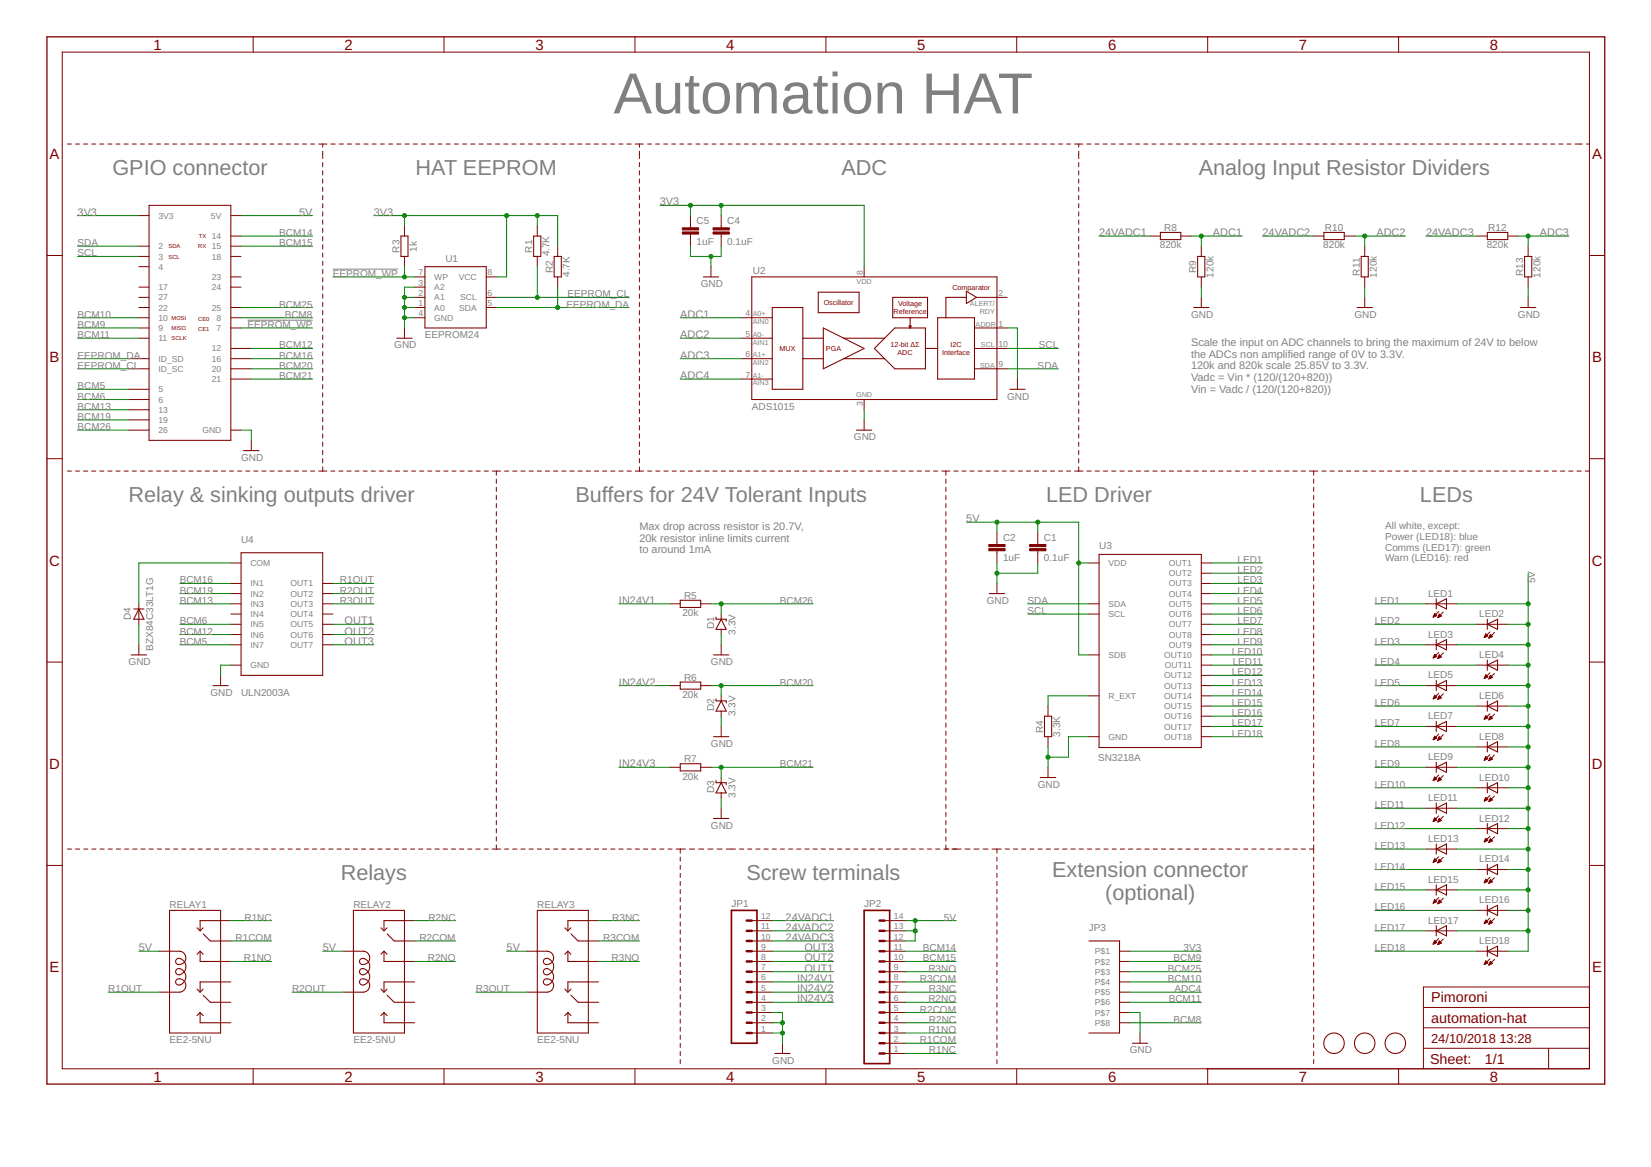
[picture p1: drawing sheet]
<svg xmlns="http://www.w3.org/2000/svg" width="297mm" height="210mm" viewBox="0 0 297 210" stroke-linecap="round" stroke-linejoin="round" font-family="sans-serif">
<defs><g id="words">
<text font-size="10.4" fill="#808080" x="110.4" y="20.4">Automation HAT</text>
<g font-size="3.9" fill="#808080">
<text x="20.2" y="31.4">GPIO connector</text>
<text x="74.8" y="31.4">HAT EEPROM</text>
<text x="151.4" y="31.4">ADC</text>
<text x="215.7" y="31.4">Analog Input Resistor Dividers</text>
<text x="23.1" y="90.2">Relay &amp; sinking outputs driver</text>
<text x="103.5" y="90.2">Buffers for 24V Tolerant Inputs</text>
<text x="188.2" y="90.2">LED Driver</text>
<text x="255.5" y="90.2">LEDs</text>
<text x="61.3" y="158.2">Relays</text>
<text x="134.3" y="158.2">Screw terminals</text>
<text x="189.3" y="157.8">Extension connector</text>
<text x="198.8" y="161.9">(optional)</text>
</g>
<g font-size="2.7" fill="#800000">
<text x="27.6" y="8.9">1</text>
<text x="62" y="8.9">2</text>
<text x="96.3" y="8.9">3</text>
<text x="130.7" y="8.9">4</text>
<text x="165" y="8.9">5</text>
<text x="199.4" y="8.9">6</text>
<text x="233.7" y="8.9">7</text>
<text x="268.1" y="8.9">8</text>
<text x="8.9" y="28.6">A</text>
<text x="286.5" y="28.6">A</text>
<text x="8.9" y="65.2">B</text>
<text x="286.5" y="65.2">B</text>
<text x="8.9" y="101.7">C</text>
<text x="286.4" y="101.7">C</text>
<text x="8.9" y="138.3">D</text>
<text x="286.4" y="138.3">D</text>
<text x="8.9" y="174.9">E</text>
<text x="286.5" y="174.9">E</text>
<text x="27.6" y="194.5">1</text>
<text x="62" y="194.5">2</text>
<text x="96.3" y="194.5">3</text>
<text x="130.7" y="194.5">4</text>
<text x="165" y="194.5">5</text>
<text x="199.4" y="194.5">6</text>
<text x="233.7" y="194.5">7</text>
<text x="268.1" y="194.5">8</text>
</g>
<g font-size="2.6" fill="#800000">
<text x="257.5" y="180.3">Pimoroni</text>
<text x="257.5" y="184">automation-hat</text>
<text x="257.3" y="191.4">Sheet:</text>
<text x="267.1" y="191.3">1/1</text>
</g>
<g font-size="2.3" fill="#800000">
<text x="257.5" y="187.6">24/10/2018</text>
<text x="269.8" y="187.6">13:28</text>
</g>
<g font-size="2" fill="#808080">
<text x="14" y="38.8">3V3</text>
<text x="53.8" y="38.8">5V</text>
<text x="67.3" y="38.8">3V3</text>
<text x="118.7" y="36.9">3V3</text>
<text x="197.7" y="42.5">24VADC1</text>
<text x="218.2" y="42.5">ADC1</text>
<text x="227.2" y="42.5">24VADC2</text>
<text x="247.6" y="42.5">ADC2</text>
<text x="256.6" y="42.5">24VADC3</text>
<text x="277" y="42.5">ADC3</text>
<text x="122.4" y="57.2">ADC1</text>
<text x="122.4" y="64.5">ADC3</text>
<text x="122.4" y="60.8">ADC2</text>
<text x="214.3" y="62.2">Scale the input on ADC channels to bring the maximum of 24V to below</text>
<text x="214.3" y="64.3">the ADCs non amplified range of 0V to 3.3V.</text>
<text x="122.4" y="68.2">ADC4</text>
<text x="214.3" y="66.4">120k and 820k scale 25.85V to 3.3V.</text>
<text x="214.3" y="68.5">Vadc = Vin * (120/(120+820))</text>
<text x="214.3" y="70.6">Vin = Vadc / (120/(120+820))</text>
<text x="115" y="95.3">Max drop across resistor is 20.7V,</text>
<text x="173.9" y="93.9">5V</text>
<text x="115" y="97.4">20k resistor inline limits current</text>
<text x="115" y="99.5">to around 1mA</text>
<text x="62" y="112.3">OUT1</text>
<text x="111.4" y="108.6">IN24V1</text>
<text x="62" y="114.1">OUT2</text>
<text x="62" y="116">OUT3</text>
<text x="111.4" y="123.3">IN24V2</text>
<text x="111.4" y="138">IN24V3</text>
<text x="141.3" y="165.6">24VADC1</text>
<text x="141.3" y="167.4">24VADC2</text>
<text x="25" y="171.1">5V</text>
<text x="58.1" y="171.1">5V</text>
<text x="91.1" y="171.1">5V</text>
<text x="141.3" y="169.3">24VADC3</text>
<text x="144.7" y="172.9">OUT2</text>
<text x="144.7" y="171.1">OUT3</text>
<text x="143.4" y="178.4">IN24V2</text>
<text x="143.4" y="176.6">IN24V1</text>
<text x="144.7" y="174.8">OUT1</text>
<text x="143.4" y="180.3">IN24V3</text>
</g>
<g font-size="1.8" fill="#808080">
<text x="125.3" y="40.3">C5</text>
<text x="130.8" y="40.3">C4</text>
<text x="209.4" y="41.6">R8</text>
<text x="238.4" y="41.6">R10</text>
<text x="267.8" y="41.6">R12</text>
<text x="14" y="44.3">SDA</text>
<text x="14" y="46.1">SCL</text>
<text x="50.2" y="42.5">BCM14</text>
<text x="50.2" y="44.3">BCM15</text>
<text x="71.9" y="45.4" transform="rotate(-90 71.9 45.4)">R3</text>
<text x="75" y="45.2" transform="rotate(-90 75 45.2)">1k</text>
<text x="80.1" y="47">U1</text>
<text x="95.8" y="45.4" transform="rotate(-90 95.8 45.4)">R1</text>
<text x="98.9" y="46.1" transform="rotate(-90 98.9 46.1)">4.7K</text>
<text x="125.3" y="44">1uF</text>
<text x="130.8" y="44">0.1uF</text>
<text x="208.7" y="44.7">820k</text>
<text x="238.1" y="44.7">820k</text>
<text x="267.5" y="44.7">820k</text>
<text x="59.9" y="49.8">EEPROM_WP</text>
<text x="99.4" y="49.1" transform="rotate(-90 99.4 49.1)">R2</text>
<text x="102.1" y="53.5">EEPROM_CL</text>
<text x="102.5" y="49.8" transform="rotate(-90 102.5 49.8)">4.7K</text>
<text x="126.1" y="51.6">GND</text>
<text x="135.4" y="49.3">U2</text>
<text x="215.2" y="49.1" transform="rotate(-90 215.2 49.1)">R9</text>
<text x="218.3" y="49.9" transform="rotate(-90 218.3 49.9)">120k</text>
<text x="244.6" y="49.6" transform="rotate(-90 244.6 49.6)">R11</text>
<text x="247.7" y="49.9" transform="rotate(-90 247.7 49.9)">120k</text>
<text x="274" y="49.6" transform="rotate(-90 274 49.6)">R13</text>
<text x="277.1" y="49.9" transform="rotate(-90 277.1 49.9)">120k</text>
<text x="14" y="57.2">BCM10</text>
<text x="14" y="59">BCM9</text>
<text x="44.5" y="59">EEPROM_WP</text>
<text x="50.2" y="55.3">BCM25</text>
<text x="51.2" y="57.2">BCM8</text>
<text x="101.9" y="55.3">EEPROM_DA</text>
<text x="214.3" y="57.2">GND</text>
<text x="243.7" y="57.2">GND</text>
<text x="273.1" y="57.2">GND</text>
<text x="14" y="64.5">EEPROM_DA</text>
<text x="14" y="60.8">BCM11</text>
<text x="50.2" y="64.5">BCM16</text>
<text x="50.2" y="62.7">BCM12</text>
<text x="70.9" y="62.7">GND</text>
<text x="76.4" y="60.8">EEPROM24</text>
<text x="186.9" y="62.7">SCL</text>
<text x="14" y="66.3">EEPROM_CL</text>
<text x="14" y="70">BCM5</text>
<text x="14" y="71.9">BCM6</text>
<text x="50.2" y="68.2">BCM21</text>
<text x="50.2" y="66.3">BCM20</text>
<text x="181.2" y="71.9">GND</text>
<text x="186.7" y="66.3">SDA</text>
<text x="14" y="73.7">BCM13</text>
<text x="14" y="77.4">BCM26</text>
<text x="14" y="75.5">BCM19</text>
<text x="135.3" y="73.7">ADS1015</text>
<text x="43.4" y="82.9">GND</text>
<text x="153.6" y="79.2">GND</text>
<text x="249.2" y="95.2">All white, except:</text>
<text x="43.4" y="97.6">U4</text>
<text x="180.5" y="101">1uF</text>
<text x="180.5" y="97.3">C2</text>
<text x="187.8" y="101">0.1uF</text>
<text x="187.8" y="97.3">C1</text>
<text x="197.7" y="98.7">U3</text>
<text x="222.6" y="101.3">LED1</text>
<text x="249.2" y="97.1">Power (LED18): blue</text>
<text x="249.2" y="99.1">Comms (LED17): green</text>
<text x="249.2" y="101">Warn (LED16): red</text>
<text x="32.3" y="104.9">BCM16</text>
<text x="32.3" y="106.8">BCM19</text>
<text x="61.2" y="104.9">R1OUT</text>
<text x="61.2" y="106.8">R2OUT</text>
<text x="123.1" y="107.7">R5</text>
<text x="222.6" y="104.9">LED3</text>
<text x="222.6" y="103.1">LED2</text>
<text x="222.6" y="106.8">LED4</text>
<text x="256.9" y="107.3">LED1</text>
<text x="276.2" y="104.9" transform="rotate(-90 276.2 104.9)">5V</text>
<text x="23.5" y="111.6" transform="rotate(-90 23.5 111.6)">D4</text>
<text x="32.3" y="112.3">BCM6</text>
<text x="32.3" y="108.6">BCM13</text>
<text x="61.2" y="108.6">R3OUT</text>
<text x="122.8" y="110.8">20k</text>
<text x="128.5" y="113.2" transform="rotate(-90 128.5 113.2)">D1</text>
<text x="140.3" y="108.6">BCM26</text>
<text x="177.5" y="108.6">GND</text>
<text x="184.9" y="108.6">SDA</text>
<text x="184.9" y="110.5">SCL</text>
<text x="222.6" y="110.5">LED6</text>
<text x="222.6" y="108.6">LED5</text>
<text x="222.6" y="112.3">LED7</text>
<text x="247.4" y="112.3">LED2</text>
<text x="247.4" y="108.6">LED1</text>
<text x="266.1" y="111">LED2</text>
<text x="23.1" y="119.6">GND</text>
<text x="27.6" y="117" transform="rotate(-90 27.6 117)">BZX84C33LT1G</text>
<text x="32.3" y="116">BCM5</text>
<text x="32.3" y="114.1">BCM12</text>
<text x="127.9" y="119.6">GND</text>
<text x="132.3" y="114.1" transform="rotate(-90 132.3 114.1)">3.3V</text>
<text x="221.6" y="117.8">LED10</text>
<text x="221.8" y="119.6">LED11</text>
<text x="222.6" y="116">LED9</text>
<text x="222.6" y="114.1">LED8</text>
<text x="247.4" y="116">LED3</text>
<text x="247.4" y="119.6">LED4</text>
<text x="256.9" y="114.7">LED3</text>
<text x="266.1" y="118.4">LED4</text>
<text x="37.9" y="125.2">GND</text>
<text x="43.4" y="125.2">ULN2003A</text>
<text x="122.8" y="125.5">20k</text>
<text x="123.1" y="122.4">R6</text>
<text x="140.3" y="123.3">BCM20</text>
<text x="221.6" y="121.5">LED12</text>
<text x="221.6" y="123.3">LED13</text>
<text x="221.6" y="125.2">LED14</text>
<text x="247.4" y="123.3">LED5</text>
<text x="256.9" y="122">LED5</text>
<text x="266.1" y="125.7">LED6</text>
<text x="128.5" y="127.9" transform="rotate(-90 128.5 127.9)">D2</text>
<text x="132.3" y="128.8" transform="rotate(-90 132.3 128.8)">3.3V</text>
<text x="187.7" y="131.8" transform="rotate(-90 187.7 131.8)">R4</text>
<text x="221.6" y="127">LED15</text>
<text x="221.6" y="128.8">LED16</text>
<text x="221.6" y="130.7">LED17</text>
<text x="247.4" y="127">LED6</text>
<text x="247.4" y="130.7">LED7</text>
<text x="256.9" y="129.4">LED7</text>
<text x="123.1" y="137.1">R7</text>
<text x="127.9" y="134.3">GND</text>
<text x="190.8" y="132.5" transform="rotate(-90 190.8 132.5)">3.3K</text>
<text x="197.6" y="136.9">SN3218A</text>
<text x="221.6" y="132.5">LED18</text>
<text x="247.4" y="134.3">LED8</text>
<text x="256.9" y="136.7">LED9</text>
<text x="266.1" y="133.1">LED8</text>
<text x="122.8" y="140.2">20k</text>
<text x="128.5" y="142.6" transform="rotate(-90 128.5 142.6)">D3</text>
<text x="132.3" y="143.5" transform="rotate(-90 132.3 143.5)">3.3V</text>
<text x="140.3" y="138">BCM21</text>
<text x="186.7" y="141.7">GND</text>
<text x="247.4" y="138">LED9</text>
<text x="247.4" y="141.7">LED10</text>
<text x="266.1" y="140.4">LED10</text>
<text x="127.9" y="149">GND</text>
<text x="247.4" y="149">LED12</text>
<text x="247.4" y="145.4">LED11</text>
<text x="256.9" y="144.1">LED11</text>
<text x="266.1" y="147.8">LED12</text>
<text x="247.4" y="152.7">LED13</text>
<text x="256.9" y="151.4">LED13</text>
<text x="266.1" y="155.1">LED14</text>
<text x="247.4" y="160.1">LED15</text>
<text x="247.4" y="156.4">LED14</text>
<text x="256.9" y="158.8">LED15</text>
<text x="30.5" y="163.4">RELAY1</text>
<text x="44" y="165.6">R1NC</text>
<text x="63.6" y="163.4">RELAY2</text>
<text x="77.1" y="165.6">R2NC</text>
<text x="96.7" y="163.4">RELAY3</text>
<text x="110.2" y="165.6">R3NC</text>
<text x="131.6" y="163.2">JP1</text>
<text x="155.5" y="163.2">JP2</text>
<text x="169.8" y="165.6">5V</text>
<text x="195.9" y="167.4">JP3</text>
<text x="247.4" y="163.7">LED16</text>
<text x="247.4" y="167.4">LED17</text>
<text x="256.9" y="166.1">LED17</text>
<text x="266.1" y="162.5">LED16</text>
<text x="42.4" y="169.3">R1COM</text>
<text x="43.9" y="172.9">R1NO</text>
<text x="75.5" y="169.3">R2COM</text>
<text x="77" y="172.9">R2NO</text>
<text x="108.5" y="169.3">R3COM</text>
<text x="110" y="172.9">R3NO</text>
<text x="166" y="171.1">BCM14</text>
<text x="166" y="172.9">BCM15</text>
<text x="211.1" y="172.9">BCM9</text>
<text x="212.9" y="171.1">3V3</text>
<text x="247.4" y="171.1">LED18</text>
<text x="266.1" y="169.8">LED18</text>
<text x="19.5" y="178.4">R1OUT</text>
<text x="52.6" y="178.4">R2OUT</text>
<text x="85.6" y="178.4">R3OUT</text>
<text x="165.5" y="176.6">R3COM</text>
<text x="167" y="174.8">R3NO</text>
<text x="167.1" y="178.4">R3NC</text>
<text x="210.1" y="174.8">BCM25</text>
<text x="210.1" y="176.6">BCM10</text>
<text x="211.3" y="178.4">ADC4</text>
<text x="165.5" y="182.1">R2COM</text>
<text x="167" y="185.8">R1NO</text>
<text x="167" y="180.3">R2NO</text>
<text x="167.1" y="184">R2NC</text>
<text x="210.3" y="180.3">BCM11</text>
<text x="211.1" y="184">BCM8</text>
<text x="30.5" y="187.6">EE2-5NU</text>
<text x="63.6" y="187.6">EE2-5NU</text>
<text x="96.7" y="187.6">EE2-5NU</text>
<text x="138.9" y="191.3">GND</text>
<text x="165.5" y="187.6">R1COM</text>
<text x="167.1" y="189.5">R1NC</text>
<text x="203.3" y="189.5">GND</text>
</g>
<g font-size="1.5" fill="#808080">
<text x="28.5" y="39.3">3V3</text>
<text x="38" y="39.3">5V</text>
<text x="28.5" y="44.8">2</text>
<text x="28.5" y="46.7">3</text>
<text x="38.1" y="43">14</text>
<text x="38.1" y="44.8">15</text>
<text x="38.1" y="46.7">18</text>
<text x="28.5" y="48.5">4</text>
<text x="28.5" y="52.2">17</text>
<text x="38.1" y="50.4">23</text>
<text x="38.1" y="52.2">24</text>
<text x="75.3" y="53.2">2</text>
<text x="75.3" y="51.4">3</text>
<text x="75.3" y="49.5">7</text>
<text x="78.1" y="52.2">A2</text>
<text x="78.1" y="50.4">WP</text>
<text x="82.5" y="50.4">VCC</text>
<text x="87.7" y="49.5">8</text>
<text x="87.7" y="53.2">6</text>
<text x="155.2" y="49.5" transform="rotate(-90 155.2 49.5)">8</text>
<text x="179.6" y="53.2">2</text>
<text x="28.5" y="54">27</text>
<text x="28.5" y="55.9">22</text>
<text x="28.5" y="57.7">10</text>
<text x="28.5" y="59.5">9</text>
<text x="38.1" y="55.9">25</text>
<text x="39" y="57.7">8</text>
<text x="39" y="59.5">7</text>
<text x="75.3" y="56.9">4</text>
<text x="75.3" y="55.1">1</text>
<text x="78.1" y="57.7">GND</text>
<text x="78.1" y="55.9">A0</text>
<text x="78.1" y="54">A1</text>
<text x="82.6" y="55.9">SDA</text>
<text x="82.8" y="54">SCL</text>
<text x="87.7" y="55.1">5</text>
<text x="134.1" y="56.9">4</text>
<text x="179.6" y="58.7">1</text>
<text x="28.5" y="61.4">11</text>
<text x="28.5" y="65.1">ID_SD</text>
<text x="38.1" y="65.1">16</text>
<text x="38.1" y="63.2">12</text>
<text x="134.1" y="60.6">5</text>
<text x="134.1" y="64.2">6</text>
<text x="179.6" y="62.4">10</text>
<text x="28.5" y="66.9">ID_SC</text>
<text x="28.5" y="70.6">5</text>
<text x="38.1" y="66.9">20</text>
<text x="38.1" y="68.7">21</text>
<text x="134.1" y="67.9">7</text>
<text x="179.6" y="66.1">9</text>
<text x="28.5" y="72.4">6</text>
<text x="28.5" y="74.2">13</text>
<text x="28.5" y="76.1">19</text>
<text x="28.5" y="77.9">26</text>
<text x="36.4" y="77.9">GND</text>
<text x="155.2" y="73" transform="rotate(-90 155.2 73)">3</text>
<text x="45.1" y="101.8">COM</text>
<text x="199.4" y="101.8">VDD</text>
<text x="210.3" y="101.8">OUT1</text>
<text x="45.1" y="107.3">IN2</text>
<text x="45.1" y="105.5">IN1</text>
<text x="52.2" y="107.3">OUT2</text>
<text x="52.2" y="105.5">OUT1</text>
<text x="210.3" y="103.6">OUT2</text>
<text x="210.3" y="105.5">OUT3</text>
<text x="210.3" y="107.3">OUT4</text>
<text x="45.1" y="112.8">IN5</text>
<text x="45.1" y="111">IN4</text>
<text x="45.1" y="109.2">IN3</text>
<text x="52.2" y="112.8">OUT5</text>
<text x="52.2" y="111">OUT4</text>
<text x="52.2" y="109.2">OUT3</text>
<text x="199.4" y="109.2">SDA</text>
<text x="199.4" y="111">SCL</text>
<text x="210.3" y="109.2">OUT5</text>
<text x="210.3" y="111">OUT6</text>
<text x="210.3" y="112.8">OUT7</text>
<text x="45.1" y="116.5">IN7</text>
<text x="45.1" y="114.7">IN6</text>
<text x="52.2" y="116.5">OUT7</text>
<text x="52.2" y="114.7">OUT6</text>
<text x="199.4" y="118.4">SDB</text>
<text x="209.5" y="118.4">OUT10</text>
<text x="210.3" y="114.7">OUT8</text>
<text x="210.3" y="116.5">OUT9</text>
<text x="45.1" y="120.2">GND</text>
<text x="199.4" y="125.7">R_EXT</text>
<text x="209.5" y="122">OUT12</text>
<text x="209.5" y="123.9">OUT13</text>
<text x="209.5" y="125.7">OUT14</text>
<text x="209.6" y="120.2">OUT11</text>
<text x="209.5" y="127.5">OUT15</text>
<text x="209.5" y="129.4">OUT16</text>
<text x="209.5" y="131.2">OUT17</text>
<text x="199.4" y="133.1">GND</text>
<text x="209.5" y="133.1">OUT18</text>
<text x="136.9" y="167.2">11</text>
<text x="136.9" y="165.3">12</text>
<text x="160.8" y="167.2">13</text>
<text x="160.8" y="165.3">14</text>
<text x="136.9" y="172.7">8</text>
<text x="136.9" y="170.8">9</text>
<text x="136.9" y="169">10</text>
<text x="160.8" y="172.7">10</text>
<text x="160.8" y="170.8">11</text>
<text x="160.8" y="169">12</text>
<text x="197" y="171.6">P$1</text>
<text x="197" y="173.5">P$2</text>
<text x="136.9" y="178.2">5</text>
<text x="136.9" y="176.4">6</text>
<text x="136.9" y="174.5">7</text>
<text x="160.8" y="178.2">7</text>
<text x="160.8" y="176.4">8</text>
<text x="160.8" y="174.5">9</text>
<text x="197" y="175.3">P$3</text>
<text x="197" y="177.2">P$4</text>
<text x="197" y="179">P$5</text>
<text x="136.9" y="185.5">1</text>
<text x="136.9" y="183.7">2</text>
<text x="136.9" y="181.9">3</text>
<text x="136.9" y="180">4</text>
<text x="160.8" y="185.5">3</text>
<text x="160.8" y="183.7">4</text>
<text x="160.8" y="181.9">5</text>
<text x="160.8" y="180">6</text>
<text x="197" y="180.8">P$6</text>
<text x="197" y="182.7">P$7</text>
<text x="197" y="184.5">P$8</text>
<text x="160.8" y="189.2">1</text>
<text x="160.8" y="187.4">2</text>
</g>
<g font-size="1.3" fill="#808080">
<text x="154.1" y="51.2">VDD</text>
<text x="135.4" y="56.9">A0+</text>
<text x="135.4" y="58.3">AIN0</text>
<text x="174.5" y="55.1">ALERT/</text>
<text x="175.5" y="58.8">ADDR</text>
<text x="176.3" y="56.5">RDY</text>
<text x="135.4" y="60.6">A0-</text>
<text x="135.4" y="62">AIN1</text>
<text x="135.4" y="64.3">A1+</text>
<text x="135.4" y="65.6">AIN2</text>
<text x="176.5" y="62.5">SCL</text>
<text x="135.4" y="67.9">A1-</text>
<text x="135.4" y="69.3">AIN3</text>
<text x="154" y="71.4">GND</text>
<text x="176.4" y="66.2">SDA</text>
</g>
<g font-size="1.3" fill="#800000">
<text x="171.4" y="52.1">Comparator</text>
<text x="148.2" y="54.8">Oscillator</text>
<text x="160.8" y="56.5">Reference</text>
<text x="161.6" y="55.1">Voltage</text>
<text x="140.3" y="63.1">MUX</text>
<text x="148.6" y="63.1">PGA</text>
<text x="160.2" y="62.4">12-bit ΔΣ</text>
<text x="161.5" y="63.8">ADC</text>
<text x="169.5" y="63.8">Interface</text>
<text x="171" y="62.4">I2C</text>
</g>
<g font-size="1" fill="#800000">
<text x="30.3" y="44.7">SDA</text>
<text x="30.3" y="46.5">SCL</text>
<text x="35.7" y="44.7">RX</text>
<text x="35.8" y="42.8">TX</text>
<text x="30.9" y="57.5">MOSI</text>
<text x="30.9" y="59.4">MISO</text>
<text x="35.7" y="57.7">CE0</text>
<text x="35.7" y="59.6">CE1</text>
<text x="30.9" y="61.2">SCLK</text>
</g>
</g></defs>
<g fill="none" stroke="#800000" stroke-width=".18">
<path d="M11.2 9.4h274.8v182.8h-274.8zM45.6 6.6v2.8M79.9 6.6v2.8M114.2 6.6v2.8M148.6 6.6v2.8M182.9 6.6v2.8M217.3 6.6v2.8M251.6 6.6v2.8M12.1 25.9h.7M13.6 25.9h.7M15 25.9h.8M16.5 25.9h.7"/>
<path d="M17.9 25.9h.8M19.4 25.9h.8M20.9 25.9h.7M22.3 25.9h.8M23.8 25.9h.7M25 38.8h1.8M25.3 25.9h.7M26.7 25.9h.7M28.2 25.9h.7M29.6 25.9h.8M31.1 25.9h.7M32.5 25.9h.8"/>
<path d="M34 25.9h.7M35.5 25.9h.7M36.9 25.9h.8M38.4 25.9h.7M39.8 25.9h.8M41.3 25.9h.7M41.5 38.8h1.9M42.8 25.9h.7M44.2 25.9h.7M45.7 25.9h.7M47.1 25.9h.8M48.6 25.9h.7"/>
<path d="M50 25.9h.8M51.5 25.9h.7M53 25.9h.7M54.4 25.9h.8M55.9 25.9h.7M57.3 25.9h1.5M58.1 25.9v.6M58.1 27.2v1.3M58.1 29.2v.8M58.1 30.7v.8M58.1 32.2v.7M58.1 33.7v.7"/>
<path d="M58.1 35.2v.7M58.1 36.6v.8M58.1 38.1v.8M58.1 39.6v.7M59.5 25.9h.8M61 25.9h.8M62.5 25.9h.8M64 25.9h.7M65.5 25.9h.7M67 25.9h.7M68.4 25.9h.8M69.9 25.9h.8"/>
<path d="M71.4 25.9h.7M72.9 25.9h.7M74.3 25.9h.8M75.8 25.9h.8M77.3 25.9h.8M78.8 25.9h.7M80.3 25.9h.7M81.7 25.9h.8M83.2 25.9h.8M84.7 25.9h.7M86.2 25.9h.7M87.7 25.9h.7"/>
<path d="M89.1 25.9h.8M90.6 25.9h.8M92.1 25.9h.8M93.6 25.9h.7M95.1 25.9h.7M96.5 25.9h.8M98 25.9h.8M99.5 25.9h.7M101 25.9h.7M102.4 25.9h.8M103.9 25.9h.8M105.4 25.9h.8"/>
<path d="M106.9 25.9h.8M108.4 25.9h.7M109.9 25.9h.7M111.3 25.9h.8M112.8 25.9h.8M114.3 25.9h1.5M115 25.9v.6M115 27.2v1.3M115 29.2v.8M115 30.7v.8M115 32.2v.7M115 33.7v.7"/>
<path d="M115 35.2v.7M115 36.6v.8M115 38.1v.8M115 39.6v.7M116.5 25.9h.7M117.9 25.9h.8M119.4 25.9h.7M120.8 25.9h.8M122.3 25.9h.7M123.7 25.9h.8M124.2 38.8v2.2M125.2 25.9h.7"/>
<path d="M126.6 25.9h.8M128.1 25.9h.7M129.5 25.9h.8M129.8 38.8v2.2M131 25.9h.7M132.4 25.9h.8M133.9 25.9h.7M135.3 25.9h.8M136.8 25.9h.7M138.2 25.9h.8M139.7 25.9h.7M141.1 25.9h.8"/>
<path d="M142.6 25.9h.7M144 25.9h.8M145.5 25.9h.7M146.9 25.9h.8M148.4 25.9h.7M149.8 25.9h.8M151.3 25.9h.7M152.7 25.9h.8M154.2 25.9h.7M155.6 25.9h.8M157.1 25.9h.7M158.5 25.9h.8"/>
<path d="M160 25.9h.7M161.4 25.9h.8M162.9 25.9h.7M164.3 25.9h.8M165.8 25.9h.7M167.2 25.9h.8M168.7 25.9h.7M170.1 25.9h.8M171.6 25.9h.7M173 25.9h.8M174.5 25.9h.7M175.9 25.9h.8"/>
<path d="M177.4 25.9h.7M178.8 25.9h.8M180.3 25.9h.7M181.7 25.9h.8M183.2 25.9h.7M184.6 25.9h.8M186.1 25.9h.7M187.5 25.9h.8M189 25.9h.7M190.4 25.9h.8M191.9 25.9h.7M193.3 25.9h1.5"/>
<path d="M194.1 25.9v.6M194.1 27.2v1.3M194.1 29.2v.8M194.1 30.7v.8M194.1 32.2v.7M194.1 33.7v.7M194.1 35.2v.7M194.1 36.6v.8M194.1 38.1v.8M194.1 39.6v.7M195.5 25.9h.8M197 25.9h.7"/>
<path d="M198.5 25.9h.7M199.9 25.9h.8M201.4 25.9h.7M202.9 25.9h.7M204.3 25.9h.8M205.8 25.9h.7M207.2 25.9h.8M208.7 25.9h.7M210.2 25.9h.7M211.6 25.9h.8M213.1 25.9h.7M214.6 25.9h.7"/>
<path d="M216 25.9h.8M217.5 25.9h.7M219 25.9h.7M220.4 25.9h.8M221.9 25.9h.7M223.4 25.9h.7M224.8 25.9h.8M226.3 25.9h.7M227.8 25.9h.7M229.2 25.9h.8M230.7 25.9h.7M232.1 25.9h.8"/>
<path d="M233.6 25.9h.7M235.1 25.9h.7M236.5 25.9h.8M238 25.9h.7M239.5 25.9h.7M240.9 25.9h.8M242.4 25.9h.7M243.9 25.9h.7M245.3 25.9h.8M246.8 25.9h.7M248.2 25.9h.8M249.7 25.9h.7"/>
<path d="M251.2 25.9h.7M252.6 25.9h.8M254.1 25.9h.7M255.6 25.9h.7M257 25.9h.8M258.5 25.9h.7M260 25.9h.7M261.4 25.9h.8M262.9 25.9h.7M264.4 25.9h.7M265.8 25.9h.8M267.3 25.9h.7"/>
<path d="M268.8 25.9h.7M270.2 25.9h.8M271.7 25.9h.7M273.1 25.9h.8M274.6 25.9h.7M276.1 25.9h.7M277.5 25.9h.8M279 25.9h.7M280.5 25.9h.7M281.9 25.9h.8M283.4 25.9h1.3M285.4 25.9h.6"/>
<path d="M8.4 46h2.8M25 44.3h1.8M25 46.1h1.8M25 48h1.8M25 51.6h1.8M25 53.5h1.8M25 55.3h1.8M25 57.1h1.8M25 59h1.8M41.5 44.3h1.9M41.5 46.1h1.9M41.5 42.5h1.9"/>
<path d="M41.5 51.6h1.9M41.5 55.3h1.9M41.5 49.8h1.9M41.5 57.1h1.9M41.5 59h1.9M58.1 41.1v.7M58.1 42.5v.8M58.1 44v.8M58.1 45.5v.7M58.1 47v.7M58.1 48.5v.7M58.1 49.9v.8"/>
<path d="M58.1 51.4v.8M58.1 52.9v.8M58.1 54.4v.7M58.1 55.9v.7M58.1 57.3v.8M58.1 58.8v.8M72.8 40.6v1.9M72.8 46.1v1.9M72.8 59v1.8M74.6 51.6h1.9M74.6 53.5h1.9M74.6 55.3h1.9"/>
<path d="M74.6 49.8h1.9M74.6 57.1h1.9M87.5 53.5h1.8M87.5 55.3h1.8M87.5 49.8h1.8M96.7 40.6v1.9M96.7 46.1v1.9M100.3 44.3v1.8M100.3 49.8v1.8M115 41.1v.7M115 42.5v.8M115 44v.8"/>
<path d="M115 45.5v.7M115 47v.7M115 48.5v.7M115 49.9v.8M115 51.4v.8M115 52.9v.8M115 54.4v.7M115 55.9v.7M115 57.3v.8M115 58.8v.8M124.2 42.1v2.2M127.9 48v1.8"/>
<path d="M129.8 42.1v2.2M133.4 57.1h5.5M155.5 48v1.8M175.3 59h5.9M175.7 53.5h5.5M194.1 41.1v.7M194.1 42.5v.8M194.1 44v.8M194.1 45.5v.7M194.1 47v.7M194.1 48.5v.7M194.1 49.9v.8"/>
<path d="M194.1 51.4v.8M194.1 52.9v.8M194.1 54.4v.7M194.1 55.9v.7M194.1 57.3v.8M194.1 58.8v.8M206.9 42.5h1.9M212.4 42.5h1.9M216.1 44.3v1.8M216.1 49.8v1.8M216.1 53.5v1.8M236.3 42.5h1.9"/>
<path d="M241.9 42.5h1.8M245.5 44.3v1.8M245.5 49.8v1.8M245.5 53.5v1.8M265.7 42.5h1.9M271.3 42.5h1.8M274.9 44.3v1.8M274.9 49.8v1.8M274.9 53.5v1.8M286 46h2.7M23.2 77.4h3.6M23.2 64.5h3.6"/>
<path d="M23.2 66.3h3.6M23.2 70h3.6M23.2 71.9h3.6M23.2 73.7h3.6M23.2 75.5h3.6M25 60.8h1.8M41.5 77.4h1.9M41.5 64.5h3.7M41.5 66.3h3.7M41.5 68.2h3.7M41.5 62.7h3.7M45.2 79.2v1.8"/>
<path d="M58.1 60.3v.7M58.1 61.8v.7M58.1 63.2v.8M58.1 64.7v.8M58.1 66.2v.8M58.1 67.7v.8M58.1 69.2v.7M58.1 70.7v.7M58.1 72.1v.8M58.1 73.6v.8M58.1 75.1v.7M58.1 76.6v.7"/>
<path d="M58.1 78v.8M58.1 79.5v.8M115 60.3v.7M115 61.8v.7M115 63.2v.8M115 64.7v.8M115 66.2v.8M115 67.7v.8M115 69.2v.7M115 70.7v.7M115 72.1v.8M115 73.6v.8"/>
<path d="M115 75.1v.7M115 76.6v.7M115 78v.8M115 79.5v.8M133.4 60.8h5.5M133.4 64.5h5.5M133.4 68.2h5.5M155.5 71.9v1.8M155.5 75.5v1.9M175.3 66.3h5.9M175.3 62.7h5.9M183 68.2v1.8"/>
<path d="M194.1 60.3v.7M194.1 61.8v.7M194.1 63.2v.8M194.1 64.7v.8M194.1 66.2v.8M194.1 67.7v.8M194.1 69.2v.7M194.1 70.7v.7M194.1 72.1v.8M194.1 73.6v.8M194.1 75.1v.7M194.1 76.6v.7"/>
<path d="M194.1 78v.8M194.1 79.5v.8M8.4 82.5h2.8M12.1 84.7h.7M13.6 84.7h.7M15 84.7h.8M16.5 84.7h.7M17.9 84.7h.8M19.4 84.7h.8M20.9 84.7h.7M22.3 84.7h.8M23.8 84.7h.7"/>
<path d="M25.3 84.7h.7M26.7 84.7h.7M28.2 84.7h.7M29.6 84.7h.8M31.1 84.7h.7M32.5 84.7h.8M34 84.7h.7M35.5 84.7h.7M36.9 84.7h.8M38.4 84.7h.7M39.8 84.7h.8M41.3 84.7h.7"/>
<path d="M42.8 84.7h.7M44.2 84.7h.7M45.7 84.7h.7M47.1 84.7h.8M48.6 84.7h.7M50 84.7h.8M51.5 84.7h.7M53 84.7h.7M54.4 84.7h.8M55.9 84.7h.7M57.3 84.7h1.5M58.1 81v.8"/>
<path d="M58.1 82.5v.7M58.1 84v.7M59.5 84.7h.7M61 84.7h.7M62.4 84.7h.8M63.9 84.7h.7M65.3 84.7h.8M66.8 84.7h.7M68.2 84.7h.8M69.7 84.7h.7M71.1 84.7h.8M72.6 84.7h.7"/>
<path d="M74.1 84.7h.7M75.5 84.7h.7M77 84.7h.7M78.4 84.7h.7M79.9 84.7h.7M81.3 84.7h.7M82.8 84.7h.7M84.2 84.7h.8M85.7 84.7h.7M87.1 84.7h.8M88.6 84.7h1.5M89.3 84.7v.8"/>
<path d="M89.3 86.2v.7M89.3 87.7v.7M89.3 89.1v.8M89.3 90.6v.7M89.3 92v.8M89.3 93.5v.7M89.3 95v.7M89.3 96.4v.8M89.3 97.9v.7M89.3 99.3v.8M90.8 84.7h.7M92.2 84.7h.8"/>
<path d="M93.7 84.7h.8M95.2 84.7h.7M96.7 84.7h.7M98.1 84.7h.8M99.6 84.7h.8M101.1 84.7h.7M102.5 84.7h.8M104 84.7h.8M105.5 84.7h.7M107 84.7h.7M108.4 84.7h.8M109.9 84.7h.7"/>
<path d="M111.4 84.7h.7M112.8 84.7h.8M114.3 84.7h1.5M115 81v.8M115 82.5v.7M115 84v.7M116.5 84.7h.8M118 84.7h.7M119.4 84.7h.8M120.9 84.7h.8M122.4 84.7h.7M123.9 84.7h.7"/>
<path d="M125.3 84.7h.8M126.8 84.7h.8M128.3 84.7h.7M129.8 84.7h.7M131.2 84.7h.8M132.7 84.7h.7M134.2 84.7h.7M135.6 84.7h.8M137.1 84.7h.7M138.6 84.7h.7M140 84.7h.8M141.5 84.7h.7"/>
<path d="M143 84.7h.7M144.4 84.7h.8M145.9 84.7h.8M147.4 84.7h.7M148.8 84.7h.8M150.3 84.7h.8M151.8 84.7h.7M153.3 84.7h.7M154.7 84.7h.8M156.2 84.7h.8M157.7 84.7h.7M159.2 84.7h.7"/>
<path d="M160.6 84.7h.8M162.1 84.7h.7M163.6 84.7h.7M165 84.7h.8M166.5 84.7h.7M168 84.7h.7M169.4 84.7h1.5M170.2 84.7v.8M170.2 86.2v.7M170.2 87.7v.7M170.2 89.1v.8M170.2 90.6v.7"/>
<path d="M170.2 92v.8M170.2 93.5v.7M170.2 95v.7M170.2 96.4v.8M170.2 97.9v.7M170.2 99.3v.8M171.6 84.7h.8M173.1 84.7h.7M174.5 84.7h.7M176 84.7h.7M177.4 84.7h.7M178.9 84.7h.7"/>
<path d="M179.4 95.8v2.2M179.4 99.1v2.2M180.3 84.7h.7M181.8 84.7h.7M183.2 84.7h.7M184.7 84.7h.7M186.1 84.7h.7M186.7 95.8v2.2M186.7 99.1v2.2M187.6 84.7h.7M189 84.7h.7M190.5 84.7h.7"/>
<path d="M191.9 84.7h.7M193.3 84.7h1.5M194.1 81v.8M194.1 82.5v.7M194.1 84v.7M195.6 84.7h.7M197 84.7h.8M198.5 84.7h.8M200 84.7h.8M201.5 84.7h.7M203 84.7h.7M204.4 84.7h.8"/>
<path d="M205.9 84.7h.8M207.4 84.7h.8M208.9 84.7h.8M210.4 84.7h.7M211.9 84.7h.7M213.3 84.7h.8M214.8 84.7h.8M216.3 84.7h.8M217.8 84.7h.7M219.3 84.7h.7M220.7 84.7h.8M222.2 84.7h.8"/>
<path d="M223.7 84.7h.8M225.2 84.7h.8M226.7 84.7h.8M228.2 84.7h.7M229.7 84.7h.7M231.1 84.7h.8M232.6 84.7h.8M234.1 84.7h.8M235.6 84.7h1.5M236.3 84.7v.8M236.3 86.2v.7M236.3 87.7v.7"/>
<path d="M236.3 89.1v.8M236.3 90.6v.7M236.3 92v.8M236.3 93.5v.7M236.3 95v.7M236.3 96.4v.8M236.3 97.9v.7M236.3 99.3v.8M237.8 84.7h.8M239.3 84.7h.8M240.8 84.7h.7M242.3 84.7h.7"/>
<path d="M243.8 84.7h.7M245.2 84.7h.8M246.7 84.7h.8M248.2 84.7h.7M249.7 84.7h.7M251.1 84.7h.8M252.6 84.7h.8M254.1 84.7h.8M255.6 84.7h.7M257.1 84.7h.7M258.6 84.7h.7M260 84.7h.8"/>
<path d="M261.5 84.7h.8M263 84.7h.8M264.5 84.7h.7M266 84.7h.7M267.4 84.7h.8M268.9 84.7h.8M270.4 84.7h.8M271.9 84.7h.7M273.4 84.7h.7M274.8 84.7h.8M276.3 84.7h.8M277.8 84.7h.8"/>
<path d="M279.3 84.7h.7M280.8 84.7h.7M282.2 84.7h.8M283.7 84.7h.8M285.2 84.7h.8M286 82.5h2.7M8.4 119.1h2.8M25 108.6v3.7M25 116v1.8M41.5 116h1.9M41.5 114.1h1.9M41.5 112.3h1.9"/>
<path d="M41.5 110.4h1.9M41.5 108.6h1.9M41.5 106.8h1.9M41.5 104.9h1.9M41.5 119.6h1.9M41.5 101.3h1.9M58.1 116h1.8M58.1 114.1h1.8M58.1 112.3h1.8M58.1 110.4h1.8M58.1 108.6h1.8M58.1 106.8h1.8"/>
<path d="M58.1 104.9h1.8M89.3 100.8v.7M89.3 102.3v.7M89.3 103.7v.8M89.3 105.2v.7M89.3 106.7v.7M89.3 108.1v.8M89.3 109.6v.7M89.3 111v.8M89.3 112.5v.7M89.3 114v.7M89.3 115.4v.8"/>
<path d="M89.3 116.9v.7M89.3 118.3v.8M89.3 119.8v.7M120.6 108.6h1.8M126.1 108.6h1.8M129.8 110.4v1M129.8 113.2v.9M129.8 116v1.8M170.2 100.8v.7M170.2 102.3v.7M170.2 103.7v.8M170.2 105.2v.7"/>
<path d="M170.2 106.7v.7M170.2 108.1v.8M170.2 109.6v.7M170.2 111v.8M170.2 112.5v.7M170.2 114v.7M170.2 115.4v.8M170.2 116.9v.7M170.2 118.3v.8M170.2 119.8v.7M179.4 104.9v1.9M195.9 110.4h1.8"/>
<path d="M195.9 108.6h1.8M195.9 101.3h1.8M195.9 117.8h1.8M216.1 116h1.9M216.1 114.1h1.9M216.1 112.3h1.9M216.1 110.4h1.9M216.1 108.6h1.9M216.1 106.8h1.9M216.1 104.9h1.9M216.1 119.6h1.9M216.1 101.3h1.9"/>
<path d="M216.1 103.1h1.9M216.1 117.8h1.9M236.3 100.8v.7M236.3 102.3v.7M236.3 103.7v.8M236.3 105.2v.7M236.3 106.7v.7M236.3 108.1v.8M236.3 109.6v.7M236.3 111v.8M236.3 112.5v.7M236.3 114v.7"/>
<path d="M236.3 115.4v.8M236.3 116.9v.7M236.3 118.3v.8M236.3 119.8v.7M256.6 116h5.5M256.6 108.6h5.5M257.9 111h.1M257.9 118.3h.1M257.9 110.9h.2M257.9 110.8h.4M257.9 118.2h.3M257.9 118.1h.5"/>
<path d="M258 110.7h.5M258 118h.4M258 110.7h.4M258 110.6h.3M258 117.9h.3M258.1 110.5h.2M258.1 117.8h.1M258.1 110.4h.1M258.1 117.7h.1M258.1 110.4l.4 .3-.6 .3zM258.1 117.7l.4 .4-.6 .2M258.1 117.7l-.2 .6"/>
<path d="M258.7 118.4h.1M258.7 111.1h.1M258.7 111h.3M258.7 118.3h.2M258.7 118.3h.4M258.8 110.9h.3M258.8 110.8h.5M258.8 118.2h.4M258.8 118.1h.5M258.8 110.7h.4M258.8 110l-.9 1M258.8 117.3l-.9 1"/>
<path d="M258.8 118h.4M258.9 110.7h.3M258.9 110.6h.2M258.9 118h.2M258.9 117.9h.1M258.9 110.5h.1M259 117.8l.3 .4-.6 .2M259 117.8l-.3 .6M259 117.8h.1M259.3 110.8l-.6 .3M259.3 110.8l-.3-.4-.3 .7M259.7 110.1l-1 1"/>
<path d="M259.7 117.4l-1 1M265.7 112.3h5.6M265.7 119.6h5.6M267 114.7h.1M267.1 114.6h.2M267.1 114.5h.3M267.1 114.4h.5M267.2 114.3h.4M267.2 114.3h.3M267.3 114.2h.2M267.3 114.1h.1M267.3 114l.4 .4-.7 .3"/>
<path d="M267.3 114l-.3 .7M267.3 114h.1M267.9 114.7h.1M267.9 114.7h.2M267.9 114.6h.4M268 114.5h.5M268 114.4h.4M268 114.3h.4M268.1 113.7l-1.1 1M268.1 114.3h.2M268.1 114.2h.1M268.1 114.1l.4 .4-.6 .3z"/>
<path d="M268.9 113.7l-1 1.1M286 119.1h2.7M39.7 121.5v1.8M89.3 121.3v.7M89.3 122.7v.8M89.3 124.2v.7M89.3 125.7v.7M89.3 127.1v.8M89.3 128.6v.7M89.3 130v.8M89.3 131.5v.7M89.3 133v.7"/>
<path d="M89.3 134.4v.8M89.3 135.9v.7M89.3 137.4v.7M89.3 138.8v.8M120.6 123.3h1.8M120.6 138h1.8M126.1 123.3h1.8M126.1 138h1.8M129.8 125.2v.9M129.8 127.9v.9M129.8 130.7v1.8M129.8 139.8v1"/>
<path d="M170.2 121.3v.7M170.2 122.7v.8M170.2 124.2v.7M170.2 125.7v.7M170.2 127.1v.8M170.2 128.6v.7M170.2 130v.8M170.2 131.5v.7M170.2 133v.7M170.2 134.4v.8M170.2 135.9v.7M170.2 137.4v.7"/>
<path d="M170.2 138.8v.8M188.6 127v1.8M188.6 132.5v1.8M188.6 138v1.8M195.9 125.2h1.8M195.9 132.5h1.8M216.1 121.5h1.9M216.1 123.3h1.9M216.1 125.2h1.9M216.1 127h1.9M216.1 128.8h1.9M216.1 130.7h1.9"/>
<path d="M216.1 132.5h1.9M236.3 121.3v.7M236.3 122.7v.8M236.3 124.2v.7M236.3 125.7v.7M236.3 127.1v.8M236.3 128.6v.7M236.3 130v.8M236.3 131.5v.7M236.3 133v.7M236.3 134.4v.8M236.3 135.9v.7"/>
<path d="M236.3 137.4v.7M236.3 138.8v.8M256.6 123.3h5.5M256.6 130.7h5.5M256.6 138h5.5M257.9 133h.1M257.9 125.6h.1M257.9 125.6h.2M257.9 132.9h.2M257.9 132.9h.4M257.9 125.5h.4M258 125.4h.5"/>
<path d="M258 132.8h.4M258 132.7h.4M258 125.3h.4M258 140h.3M258 125.3h.3M258.1 125.2h.2M258.1 132.6h.2M258.1 139.9h.1M258.1 132.5h.1M258.1 139.8h.1M258.1 125.1h.1M258.1 139.8l.4 .3-.6 .3z"/>
<path d="M258.1 125.1l.4 .3-.6 .3zM258.1 132.4l.4 .4-.6 .3zM258.7 133.1h.1M258.7 125.7h.1M258.7 133h.2M258.7 125.6h.3M258.8 125.6h.4M258.8 132.9h.3M258.8 132.9h.5M258.8 125.5h.5M258.8 125.4h.4M258.8 132.8h.4"/>
<path d="M258.8 139.4l-.9 1M258.8 124.7l-.9 1M258.8 132l-.9 1.1M258.8 132.7h.4M258.9 125.3h.2M258.9 132.7h.2M258.9 140h.1M258.9 125.2h.1M258.9 139.9h.1M258.9 132.6h.1M259 139.8l.3 .4-.6 .3zM259 125.2l.3 .3-.6 .3"/>
<path d="M259 125.2l-.3 .6M259.3 132.9l-.6 .2M259.3 132.9l-.3-.4-.3 .6M259.7 139.5l-1 1M259.7 124.8l-1 1M259.7 132.1l-1 1M265.7 127h5.6M265.7 134.3h5.6M267 136.7l.1 .1M267 129.3h.1M267.1 136.7h.1M267.1 122h.1"/>
<path d="M267.1 129.3h.2M267.1 136.6h.3M267.1 121.9h.3M267.1 129.2h.4M267.1 121.8h.4M267.1 136.5h.5M267.1 129.1h.6M267.2 136.4h.4M267.2 121.7h.5M267.2 129h.4M267.2 121.6h.4M267.2 136.3h.3"/>
<path d="M267.2 128.9h.3M267.2 136.2h.3M267.2 121.6h.3M267.3 128.9h.1M267.3 121.5h.1M267.3 136.2h.1M267.3 128.8h.1M267.3 121.4h.1M267.3 136.1l.4 .4-.7 .2zM267.3 136.1h.1M267.3 128.7l.4 .4-.7 .3zM267.3 121.4l.4 .4-.7 .2"/>
<path d="M267.3 121.4l-.3 .6M267.9 136.8h.1M267.9 129.4h.1M267.9 122h.1M267.9 136.7h.2M267.9 129.3h.3M267.9 136.7h.4M267.9 122h.3M267.9 129.3h.4M268 136.6h.5M268 121.9h.4M268 129.2h.5"/>
<path d="M268 121.8h.5M268 136.5h.5M268 129.1h.4M268 136.4h.4M268 121.7h.4M268.1 135.7l-1.1 1M268.1 128.4l-1.1 1M268.1 129h.3M268.1 121l-1.1 1M268.1 121.6h.2M268.1 136.3h.2M268.1 128.9h.2"/>
<path d="M268.1 136.2h.1M268.1 121.6h.1M268.1 128.9h.1M268.1 121.5h.1M268.1 128.8l.4 .4-.6 .3zM268.1 121.5l.4 .3-.6 .3M268.1 121.5l-.2 .6M268.5 136.5l-.6 .3M268.5 136.5l-.4-.3-.2 .6M268.9 135.8l-1 1M268.9 128.5l-1 1M268.9 121.1l-1 1"/>
<path d="M8.4 155.7h2.8M12.1 152.7h.8M13.6 152.7h.7M15.1 152.7h.7M16.5 152.7h.8M18 152.7h.8M19.5 152.7h.7M20.9 152.7h.8M22.4 152.7h.8M23.9 152.7h.7M25.4 152.7h.7M26.8 152.7h.8"/>
<path d="M28.3 152.7h.7M29.8 152.7h.7M31.2 152.7h.8M32.7 152.7h.7M34.2 152.7h.7M35.6 152.7h.8M37.1 152.7h.8M38.6 152.7h.7M40 152.7h.8M41.5 152.7h.8M43 152.7h.7M44.5 152.7h.7"/>
<path d="M45.9 152.7h.8M47.4 152.7h.8M48.9 152.7h.7M50.3 152.7h.8M51.8 152.7h.8M53.3 152.7h.7M54.8 152.7h.7M56.2 152.7h.8M57.7 152.7h.7M59.2 152.7h.7M60.6 152.7h.8M62.1 152.7h.7"/>
<path d="M63.6 152.7h.7M65 152.7h.8M66.5 152.7h.8M68 152.7h.7M69.4 152.7h.8M70.9 152.7h.8M72.4 152.7h.7M73.9 152.7h.7M75.3 152.7h.8M76.8 152.7h.8M78.3 152.7h.7M79.7 152.7h.8"/>
<path d="M81.2 152.7h.8M82.7 152.7h.7M84.2 152.7h.7M85.6 152.7h.8M87.1 152.7h.7M88.6 152.7h1.5M89.3 140.3v.7M89.3 141.8v.7M89.3 143.2v.8M89.3 144.7v.7M89.3 146.1v.8M89.3 147.6v.7"/>
<path d="M89.3 149.1v.7M89.3 150.5v.8M89.3 152v.7M90.8 152.7h.7M92.2 152.7h.8M93.7 152.7h.8M95.2 152.7h.7M96.7 152.7h.7M98.1 152.7h.8M99.6 152.7h.8M101.1 152.7h.7M102.5 152.7h.8"/>
<path d="M104 152.7h.8M105.5 152.7h.7M107 152.7h.7M108.4 152.7h.8M109.9 152.7h.7M111.4 152.7h.7M112.8 152.7h.8M114.3 152.7h.7M115.8 152.7h.7M117.2 152.7h.8M118.7 152.7h.8M120.2 152.7h.7"/>
<path d="M121.6 152.7h1.7M122.4 152.7v.8M122.4 154.2v.7M122.4 155.6v.8M122.4 157.1v.7M122.4 158.5v.8M122.4 160v.7M124 152.7h1M125.7 152.7h.9M127.4 152.7h.9M129 152.7h.9M129.8 142.6v.9"/>
<path d="M129.8 145.4v1.8M130.7 152.7h1.6M133.1 152.7h.7M134.5 152.7h.8M136 152.7h.7M137.5 152.7h.7M138.9 152.7h.8M140.4 152.7h.7M141.9 152.7h.7M143.3 152.7h.8M144.8 152.7h.8M146.3 152.7h.7"/>
<path d="M147.7 152.7h.8M149.2 152.7h.8M150.7 152.7h.7M152.2 152.7h.7M153.6 152.7h.8M155.1 152.7h.8M156.6 152.7h.7M158.1 152.7h.7M159.5 152.7h.8M161 152.7h.7M162.5 152.7h.7M163.9 152.7h.8"/>
<path d="M165.4 152.7h.7M166.9 152.7h.7M168.3 152.7h.8M169.8 152.7h.9M170.2 140.3v.7M170.2 141.8v.7M170.2 143.2v.8M170.2 144.7v.7M170.2 146.1v.8M170.2 147.6v.7M170.2 149.1v.7M170.2 150.5v.8"/>
<path d="M170.2 152v.7M171.3 152.7h1.6M173.6 152.7h.9M175.2 152.7h.9M176.9 152.7h.9M178.5 152.7h1.6M179.4 152.7v.8M179.4 154.2v.7M179.4 155.6v.8M179.4 157.1v.7M179.4 158.5v.8M179.4 160v.7"/>
<path d="M180.8 152.7h.8M182.3 152.7h.8M183.8 152.7h.8M185.3 152.7h.7M186.8 152.7h.7M188.2 152.7h.8M189.7 152.7h.8M191.2 152.7h.8M192.7 152.7h.7M194.2 152.7h.7M195.6 152.7h.8M197.1 152.7h.8"/>
<path d="M198.6 152.7h.7M200.1 152.7h.7M201.5 152.7h.8M203 152.7h.8M204.5 152.7h.8M206 152.7h.8M207.5 152.7h.7M209 152.7h.7M210.4 152.7h.8M211.9 152.7h.8M213.4 152.7h.7M214.9 152.7h.7"/>
<path d="M216.3 152.7h.8M217.8 152.7h.8M219.3 152.7h.8M220.8 152.7h.8M222.3 152.7h.7M223.8 152.7h.7M225.2 152.7h.8M226.7 152.7h.8M228.2 152.7h.7M229.7 152.7h.7M231.1 152.7h.8M232.6 152.7h.8"/>
<path d="M234.1 152.7h.8M235.6 152.7h.7M236.3 140.3v.7M236.3 141.8v.7M236.3 143.2v.8M236.3 144.7v.7M236.3 146.1v.8M236.3 147.6v.7M236.3 149.1v.7M236.3 150.5v.8M236.3 152v1.5M236.3 154.2v.7"/>
<path d="M236.3 155.6v.8M236.3 157.1v.7M236.3 158.5v.8M236.3 160v.7M256.6 152.7h5.5M256.6 145.4h5.5M257.9 155.1h.1M257.9 147.7h.1M257.9 140.3h.1M257.9 155h.1M257.9 147.6h.2M257.9 140.3h.3"/>
<path d="M257.9 154.9h.3M257.9 140.2h.5M257.9 147.6h.4M258 154.9h.4M258 147.5h.5M258 140.1h.5M258 154.8h.4M258 140h.4M258 147.4h.4M258 154.7h.4M258 147.3h.3M258 154.6h.3"/>
<path d="M258.1 147.3h.2M258.1 154.6h.1M258.1 147.2h.1M258.1 154.5l.4 .3-.6 .3zM258.5 147.5l-.6 .3M258.5 147.5l-.4-.4-.2 .7M258.7 140.5h.1M258.7 155.2h.1M258.7 140.4h.2M258.7 147.8h.1M258.7 155.1h.2M258.7 147.7h.3"/>
<path d="M258.7 140.3h.3M258.7 155h.4M258.8 147.6h.4M258.8 140.3h.4M258.8 154.9h.5M258.8 140.2h.5M258.8 147.6h.5M258.8 154.9h.4M258.8 147.5h.4M258.8 140.1h.4M258.8 154.1l-.9 1M258.8 154.8h.4"/>
<path d="M258.8 146.7l-.9 1.1M258.9 140h.2M258.9 147.4h.2M258.9 154.7h.2M258.9 147.3h.2M258.9 154.6h.1M258.9 147.3h.1M259 154.6l.3 .3-.6 .3zM259.3 147.6l-.6 .2M259.3 147.6l-.3-.4-.3 .6M259.7 154.2l-1 1M259.7 146.8l-1 1"/>
<path d="M265.7 156.4h5.6M265.7 149h5.6M265.7 141.7h5.6M267 151.4h.1M267.1 158.7h.1M267.1 144h.1M267.1 151.3h.2M267.1 144h.2M267.1 158.6h.3M267.1 151.3h.4M267.1 158.6h.5M267.1 143.9h.4"/>
<path d="M267.1 151.2h.5M267.2 158.5h.5M267.2 143.8h.5M267.2 151.1h.4M267.2 143.7h.4M267.2 158.4h.4M267.2 151h.3M267.2 158.3h.3M267.2 143.6h.3M267.3 150.9h.2M267.3 143.6h.1M267.3 158.2h.1"/>
<path d="M267.3 150.9h.1M267.3 143.5h.1M267.3 158.1l.4 .4-.7 .3M267.3 158.1l-.3 .7M267.3 150.8l.4 .4-.7 .2zM267.7 143.8l-.7 .3M267.7 143.8l-.4-.4-.3 .7M267.9 158.9h.1M267.9 151.5h.1M267.9 144.1h.1M267.9 158.8h.2M267.9 151.4h.2"/>
<path d="M267.9 158.7h.3M267.9 144h.3M267.9 151.3h.4M267.9 144h.5M268 158.6h.4M268 151.3h.5M268 158.6h.5M268 143.9h.5M268 151.2h.4M268 158.5h.4M268 143.8h.4M268.1 157.8l-1.1 1"/>
<path d="M268.1 150.4l-1.1 1M268.1 151.1h.3M268.1 143.1l-1.1 1M268.1 143.7h.2M268.1 158.4h.2M268.1 151h.2M268.1 158.3h.1M268.1 143.6h.1M268.1 150.9h.1M268.1 158.2l.4 .4-.6 .3zM268.5 151.3l-.6 .2M268.5 151.3l-.4-.4-.2 .6"/>
<path d="M268.5 143.9l-.6 .3M268.5 143.9l-.4-.4-.2 .7M268.9 157.9l-1 1M268.9 150.5l-1 1M268.9 143.2l-1 1M286 155.7h2.7M28.7 178.5h1.8M28.7 171.1h1.8M39.7 169.2h1.8M39.7 172.9h1.8M39.7 165.6h1.8M39.7 176.6h1.8"/>
<path d="M61.7 178.5h1.9M61.7 171.1h1.9M72.8 169.2h1.8M72.8 172.9h1.8M72.8 165.6h1.8M72.8 176.6h1.8M94.8 178.5h1.9M94.8 171.1h1.9M105.9 169.2h1.8M105.9 172.9h1.8M105.9 165.6h1.8M105.9 176.6h1.8"/>
<path d="M122.4 161.5v.7M122.4 162.9v.7M122.4 164.4v.7M122.4 165.8v.8M122.4 167.3v.7M122.4 168.7v.8M122.4 170.2v.7M122.4 171.6v.8M122.4 173.1v.7M122.4 174.6v.7M122.4 176v.7M122.4 177.5v.7"/>
<path d="M122.4 178.9v.8M135.3 178.5h3.6M135.3 169.2h3.6M135.3 172.9h3.6M135.3 165.6h3.6M135.3 171.1h3.6M135.3 176.6h3.6M135.3 174.8h3.6M135.3 167.4h3.6M159.2 178.5h3.6M159.2 169.2h3.6M159.2 172.9h3.6"/>
<path d="M159.2 165.6h3.6M159.2 171.1h3.6M159.2 176.6h3.6M159.2 174.8h3.6M159.2 167.4h3.6M179.4 161.5v.7M179.4 162.9v.7M179.4 164.4v.7M179.4 165.8v.8M179.4 167.3v.7M179.4 168.7v.8M179.4 170.2v.7"/>
<path d="M179.4 171.6v.8M179.4 173.1v.7M179.4 174.6v.7M179.4 176v.7M179.4 177.5v.7M179.4 178.9v.8M201.4 178.5h1.9M201.4 172.9h1.9M201.4 171.1h1.9M201.4 176.6h1.9M201.4 174.8h1.9M236.3 161.5v.7"/>
<path d="M236.3 162.9v.7M236.3 164.4v.7M236.3 165.8v.8M236.3 167.3v.7M236.3 168.7v.8M236.3 170.2v.7M236.3 171.6v.8M236.3 173.1v.7M236.3 174.6v.7M236.3 176v.7M236.3 177.5v.7M236.3 178.9v.8"/>
<path d="M256.6 167.4h5.5M256.6 160.1h5.5M257.9 169.8h.1M257.9 162.4h.1M257.9 162.3h.3M257.9 169.7h.2M257.9 169.6h.4M257.9 162.2h.4M258 169.5h.5M258 162.2h.5M258 162.1h.4M258 169.5h.4"/>
<path d="M258 169.4h.3M258 162h.3M258.1 161.9h.1M258.1 169.3h.2M258.1 169.2h.1M258.1 161.8l.4 .4-.6 .3zM258.1 169.2l.4 .3-.6 .3zM258.7 162.5h.1M258.7 169.9h.1M258.7 169.8h.3M258.7 162.4h.3M258.8 162.3h.4"/>
<path d="M258.8 169.7h.3M258.8 169.6h.5M258.8 162.2h.5M258.8 169.5h.4M258.8 161.4l-.9 1.1M258.8 162.2h.4M258.8 168.8l-.9 1M258.9 162.1h.2M258.9 169.4h.2M258.9 162h.2M258.9 161.9h.1M258.9 169.3h.1"/>
<path d="M259 161.9l.3 .4-.6 .3M259 161.9l-.3 .7M259.3 169.6l-.6 .3M259.3 169.6l-.3-.4-.3 .7M259.7 161.5l-1 1.1M259.7 168.9l-1 1M265.7 171.1h5.6M265.7 163.7h5.6M267 173.5h.1M267.1 166.1h.1M267.1 173.4h.2M267.1 166h.2"/>
<path d="M267.1 173.3h.3M267.1 165.9h.4M267.1 173.2h.5M267.1 165.9h.6M267.2 173.2h.4M267.2 165.8h.4M267.2 173.1h.3M267.2 165.7h.3M267.3 173h.2M267.3 165.6h.1M267.3 172.9h.1M267.3 165.5h.1"/>
<path d="M267.3 172.8l.4 .4-.7 .3zM267.7 165.9l-.7 .2M267.7 165.9l-.4-.4-.3 .6M267.9 173.5h.1M267.9 166.2h.1M267.9 173.5h.2M267.9 166.1h.3M267.9 173.4h.4M267.9 166h.5M268 173.3h.5M268 165.9h.5M268 173.2h.4"/>
<path d="M268 165.9h.4M268.1 172.5l-1.1 1M268.1 165.1l-1.1 1M268.1 165.8h.2M268.1 173.1h.2M268.1 165.7h.1M268.1 173h.1M268.1 165.6h.1M268.5 173.3l-.6 .3M268.5 173.3l-.4-.4-.2 .7M268.5 165.9l-.6 .3M268.5 165.9l-.4-.3-.2 .6"/>
<path d="M268.9 172.6l-1 1M268.9 165.2l-1 1M286 177.5h-29.9v14.7M39.7 180.3h1.8M39.7 184h1.8M45.6 192.2v2.8M72.8 180.3h1.8M72.8 184h1.8M79.9 192.2v2.8M105.9 180.3h1.8M105.9 184h1.8M114.2 192.2v2.8"/>
<path d="M122.4 180.4v.7M122.4 181.8v.8M122.4 183.3v.7M122.4 184.8v.7M122.4 186.2v.7M122.4 187.7v.7M122.4 189.1v.8M122.4 190.6v.7M135.3 180.3h3.6M135.3 184h3.6M135.3 185.8h3.6M135.3 182.1h3.6"/>
<path d="M140.8 187.6v1.9M148.6 192.2v2.8M159.2 180.3h3.6M159.2 184h3.6M159.2 185.8h3.6M159.2 182.1h3.6M159.2 189.5h3.6M159.2 187.6h3.6M179.4 180.4v.7M179.4 181.8v.8M179.4 183.3v.7M179.4 184.8v.7"/>
<path d="M179.4 186.2v.7M179.4 187.7v.7M179.4 189.1v.8M179.4 190.6v.7M182.9 192.2v2.8M201.4 180.3h1.9M201.4 184h1.9M201.4 182.1h1.9M205.1 185.8v1.8M217.3 192.2v2.8M236.3 180.4v.7M236.3 181.8v.8"/>
<path d="M236.3 183.3v.7M236.3 184.8v.7M236.3 186.2v.7M236.3 187.7v.7M236.3 189.1v.8M236.3 190.6v.7M251.6 192.2v2.8M256.1 188.6h29.9M256.1 184.9h29.9M256.1 181.2h29.9M278.6 188.6v3.6"/>
</g>
<path d="M8.4 6.6h280.3v188.4h-280.3z" fill="none" stroke="#800000" stroke-width=".23"/>
<g fill="none" stroke="#800000" stroke-width=".19">
<path d="M26.8 36.9h14.7v42.3h-14.7zM72.1 42.5h1.3v3.6h-1.3zM76.5 48h11v11h-11zM96 42.5h1.3v3.6h-1.3zM99.7 46.1h1.3v3.7h-1.3zM126.5 49.8h2.8M135.3 49.8h44.1v22.1h-44.1zM138.9 55.3h5.5v14.7h-5.5zM147.2 52.6h7.4v3.6h-7.4zM148.1 59l7.4 3.7-7.4 3.6zM160.6 53.5h6.3v3.6h-6.3zM163.6 58.6h.3l-.2 .4z"/>
<path d="M163.7 57.1v1.9M168.7 57.1h6.6v11.1h-6.6zM173.9 53.5h-3.7v3.6M173.9 52.4l1.8 1.1-1.8 1.1zM208.8 41.8h3.6v1.3h-3.6zM214.8 55.3h2.7M215.5 46.1h1.3v3.7h-1.3zM238.2 41.8h3.7v1.3h-3.7zM244.2 55.3h2.7M244.9 46.1h1.3v3.7h-1.3zM267.6 41.8h3.7v1.3h-3.7zM273.6 55.3h2.7"/>
<path d="M274.3 46.1h1.3v3.7h-1.3zM71.4 60.8h2.7M144.4 60.8h3.7M144.4 64.5h3.7M151.8 60.8h7.4M151.8 64.5h7.4M154.1 77.4h2.7M157.3 62.7l3.7-3.7h5.5v7.3h-5.5zM166.5 62.7h2.2M181.7 70h2.7M43.4 99.4h14.7v22.1h-14.7zM43.8 81h2.8"/>
<path d="M197.7 99.7h18.4v34.8h-18.4zM23.6 117.8h2.8M24.1 109.5h1.8M25 109.5l.9 1.9h-1.8zM122.4 108h3.7v1.3h-3.7zM128.4 117.8h2.7M128.8 111v.4h1.9v.3M129.8 111.4l.9 1.8h-1.9zM178 106.8h2.7M258.4 107.7v1.8M258.4 115v1.9M258.4 108.6l1.8-.9v1.8z"/>
<path d="M258.4 116l1.8-1v1.9zM267.6 111.4v1.8M267.6 118.7v1.9M267.6 112.3l1.8-.9v1.8zM267.6 119.6l1.8-.9v1.9zM38.3 123.3h2.8M122.4 122.7h3.7v1.3h-3.7zM122.4 137.4h3.7v1.3h-3.7zM128.4 132.5h2.7M128.8 125.7v.4h1.9v.3M129.8 126.1l.9 1.8h-1.9zM187.2 139.8h2.7"/>
<path d="M187.9 128.8h1.3v3.7h-1.3zM258.4 138l1.8-.9v1.8zM258.4 122.4v1.8M258.4 129.8v1.8M258.4 137.1v1.8M258.4 123.3l1.8-.9v1.8zM258.4 130.7l1.8-.9v1.8zM267.6 134.3l1.8-.9v1.9zM267.6 126.1v1.8M267.6 133.4v1.9M267.6 127l1.8-.9v1.8zM128.4 147.2h2.7"/>
<path d="M128.8 140.4v.4h1.9v.3M129.8 140.8l.9 1.8h-1.9zM258.4 144.4v1.9M258.4 151.8v1.8M258.4 159.2v1.8M258.4 145.4l1.8-1v1.9zM258.4 152.7l1.8-.9v1.8zM267.6 140.8v1.8M267.6 148.1v1.9M267.6 155.5v1.8M267.6 141.7l1.8-.9v1.8zM267.6 149l1.8-.9v1.9z"/>
<path d="M267.6 156.4l1.8-.9v1.8zM30.5 171.1h1.8a1.18 1.18 0 0 1 1.1 1.4 1.18 1.18 0 0 1-1.6 .9 .6 .6 0 0 1 0-.9 .6 .6 0 0 1 .8 0 1.47 1.47 0 0 1 .8 1.7 1.47 1.47 0 0 1-1.4 1.1 .6 .6 0 0 1-.3-.9 .6 .6 0 0 1 .9-.1 1.48 1.48 0 0 1 .8 1.7 1.48 1.48 0 0 1-1.4 1.1 .62 .62 0 0 1-.3-.9 .62 .62 0 0 1 .9-.1 1.2 1.2 0 0 1 .8 1.3 1.2 1.2 0 0 1-1.1 1.1h-1.8M30.5 163.7h9.2v22.1h-9.2zM35.5 166.9l.5 .5M35.5 177.9l.5 .6M36 171.1v1.8h3.7M36 171.1l.6 .5M36 171.1l-.5 .5M36.6 168l1.2 1.2h1.9M36.6 166.9l-.6 .5M36.6 179l1.2 1.3h1.9M36.6 177.9l-.6 .6"/>
<path d="M39.7 165.6h-3.7v1.8M39.7 176.6h-3.7v1.9M63.6 171.1h1.8a1.18 1.18 0 0 1 1.1 1.4 1.18 1.18 0 0 1-1.6 .9 .6 .6 0 0 1 0-.9 .6 .6 0 0 1 .8 0 1.47 1.47 0 0 1 .8 1.7 1.47 1.47 0 0 1-1.5 1.1 .6 .6 0 0 1-.2-.9 .6 .6 0 0 1 .9-.1 1.48 1.48 0 0 1 .8 1.7 1.48 1.48 0 0 1-1.5 1.1 .61 .61 0 0 1-.2-.8 .61 .61 0 0 1 .9-.2 1.2 1.2 0 0 1 .8 1.3 1.2 1.2 0 0 1-1.1 1.1h-1.8M63.6 163.7h9.2v22.1h-9.2zM68.5 166.9l.6 .5M68.5 177.9l.6 .6M69.1 171.1v1.8h3.7M69.1 171.1l.5 .5M69.1 171.1l-.6 .5M69.6 168l1.3 1.2h1.9M69.6 179l1.3 1.3h1.9M69.6 166.9l-.5 .5"/>
<path d="M69.6 177.9l-.5 .6M72.8 165.6h-3.7v1.8M72.8 176.6h-3.7v1.9M96.7 171.1h1.8a1.18 1.18 0 0 1 1.1 1.4 1.18 1.18 0 0 1-1.6 .9 .6 .6 0 0 1-.1-.9 .6 .6 0 0 1 .9 0 1.47 1.47 0 0 1 .8 1.7 1.47 1.47 0 0 1-1.5 1.1 .6 .6 0 0 1-.2-.9 .6 .6 0 0 1 .9-.1 1.48 1.48 0 0 1 .8 1.7 1.48 1.48 0 0 1-1.5 1.1 .61 .61 0 0 1-.2-.8 .61 .61 0 0 1 .9-.2 1.2 1.2 0 0 1 .8 1.3 1.2 1.2 0 0 1-1.1 1.1h-1.8M96.7 163.7h9.2v22.1h-9.2zM101.6 166.9l.6 .5M101.6 177.9l.6 .6M102.2 171.1v1.8h3.7M102.2 171.1l.5 .5M102.2 171.1l-.6 .5M102.7 168l1.3 1.2h1.9M102.7 179l1.3 1.3h1.9"/>
<path d="M102.7 166.9l-.5 .5M102.7 177.9l-.5 .6M105.9 165.6h-3.7v1.8M105.9 176.6h-3.7v1.9M195.9 169.2h5.5v16.6h-5.5M258.4 166.5v1.8M258.4 160.1l1.8-.9v1.8zM258.4 167.4l1.8-.9v1.8zM267.6 162.8v1.9M267.6 170.2v1.8M267.6 163.7l1.8-.9v1.9zM267.6 171.1l1.8-.9v1.8z"/>
<path d="M36 182.1v1.9h3.7M36 182.1l.6 .6M36 182.1l-.5 .6M69.1 182.1v1.9h3.7M69.1 182.1l.5 .6M69.1 182.1l-.6 .6M102.2 182.1v1.9h3.7M102.2 182.1l.5 .6M102.2 182.1l-.6 .6M139.4 189.5h2.8M203.7 187.6h2.8"/>
<circle cx="240" cy="187.6" r="1.84"/>
<circle cx="245.5" cy="187.6" r="1.84"/>
<circle cx="251" cy="187.6" r="1.84"/>
</g>
<path d="M131.6 163.7h4.6v23.9h-4.6zM155.5 163.7h4.6v27.6h-4.6z" fill="none" stroke="#800000" stroke-width=".3"/>
<g fill="none" stroke="#800000" stroke-width=".44">
<path d="M134.3 178.5h1M134.3 176.6h1M134.3 174.8h1M134.3 172.9h1M134.3 171.1h1M134.3 169.2h1M134.3 167.4h1M134.3 165.6h1M158.2 178.5h1M158.2 176.6h1M158.2 174.8h1M158.2 172.9h1"/>
<path d="M158.2 171.1h1M158.2 169.2h1M158.2 167.4h1M158.2 165.6h1M134.3 182.1h1M134.3 184h1M134.3 185.8h1M134.3 180.3h1M158.2 182.1h1M158.2 184h1M158.2 185.8h1M158.2 180.3h1"/>
<path d="M158.2 187.6h1M158.2 189.5h1"/>
</g>
<g fill="#800000" stroke="#800000" stroke-width=".18">
<path d="M185.3 98.7h2.9v.4h-2.9z"/>
<path d="M185.3 97.9h2.9v.4h-2.9z"/>
<path d="M177.9 98.7h2.9v.4h-2.9z"/>
<path d="M177.9 97.9h2.9v.4h-2.9z"/>
<path d="M128.3 41.7h2.9v.4h-2.9z"/>
<path d="M128.3 41h2.9v.4h-2.9z"/>
<path d="M122.8 41.7h2.9v.4h-2.9z"/>
<path d="M122.8 41h2.9v.4h-2.9z"/>
</g>
<g fill="none" stroke="#008000" stroke-width=".18">
<path d="M13.9 38.8h11.1M43.4 38.8h12.8M67.3 38.8h33v5.5M72.8 38.8v1.8M91.1 38.8v11h-1.8M96.7 38.8v1.8M118.7 36.9h36.8v11.1M124.2 36.9v1.9M129.8 36.9v1.9M13.9 57.1h11.1M13.9 46.1h11.1M13.9 59h11.1"/>
<path d="M13.9 44.3h11.1M43.4 57.1h12.8M43.4 55.3h12.8M43.4 59h12.8M43.4 44.3h12.8M43.4 42.5h12.8M59.9 49.8h14.7M72.8 48v1.8M72.8 57.1h1.8M72.8 55.3h1.8M72.8 53.5h1.8M74.6 51.6h-1.8v7.4"/>
<path d="M89.3 55.3h23.9M89.3 53.5h23.9M96.7 48v5.5M100.3 51.6v3.7M122.4 57.1h11M124.2 44.3v1.8h5.6v-1.8M127.9 46.1v1.9M181.2 59h1.8v9.2M197.7 42.5h9.2M214.3 42.5h9.2M216.1 42.5v1.8M216.1 51.6v1.9"/>
<path d="M227.2 42.5h9.1M243.7 42.5h9.2M245.5 42.5v1.8M245.5 51.6v1.9M256.6 42.5h9.1M273.1 42.5h9.2M274.9 42.5v1.8M274.9 51.6v1.9M13.9 77.4h9.3M13.9 66.3h9.3M13.9 64.5h9.3M13.9 60.8h11.1"/>
<path d="M13.9 70h9.3M13.9 71.9h9.3M13.9 73.7h9.3M13.9 75.5h9.3M43.4 77.4h1.8v1.8M45.2 66.3h11M45.2 64.5h11M45.2 62.7h11M45.2 68.2h11M122.4 64.5h11M122.4 60.8h11M122.4 68.2h11"/>
<path d="M155.5 73.7v1.8M181.2 66.3h9.2M181.2 62.7h9.2M173.9 93.9h20.2v23.9h1.8M179.4 93.9v1.9M186.7 93.9v1.9M25 112.3v3.7M32.3 108.6h9.2M32.3 112.3h9.2M32.3 116h9.2M32.3 104.9h9.2M32.3 106.8h9.2"/>
<path d="M32.3 114.1h9.2M41.5 119.6h-1.8v1.9M41.5 101.3h-16.5v7.3M59.9 108.6h7.4M59.9 112.3h7.4M59.9 116h7.4M59.9 104.9h7.4M59.9 106.8h7.4M59.9 114.1h7.4M111.4 108.6h9.2M127.9 108.6h18.4M129.8 108.6v1.8"/>
<path d="M129.8 114.1v1.9M179.4 101.3v3.6M184.9 108.6h11M184.9 110.4h11M186.7 101.3v1.8h-7.3M194.1 101.3h1.8M218 119.6h9.2M218 103.1h9.2M218 108.6h9.2M218 112.3h9.2M218 116h9.2M218 101.3h9.2"/>
<path d="M218 117.8h9.2M218 110.4h9.2M218 104.9h9.2M218 106.8h9.2M218 114.1h9.2M247.4 119.6h18.3M247.4 108.6h9.2M247.4 112.3h18.3M247.4 116h9.2M262.1 108.6h12.8M262.1 116h12.8M271.3 119.6h3.6"/>
<path d="M271.3 112.3h3.6M274.9 103.1v68h-3.6M111.4 138h9.2M111.4 123.3h9.2M127.9 138h18.4M127.9 123.3h18.4M129.8 123.3v1.9M129.8 128.8v1.9M129.8 138v1.8M188.6 134.3v3.7M195.9 125.2h-7.3v1.8M195.9 132.5h-3.7v3.7h-3.6"/>
<path d="M218 132.5h9.2M218 125.2h9.2M218 127h9.2M218 130.7h9.2M218 123.3h9.2M218 121.5h9.2M218 128.8h9.2M247.4 138h9.2M247.4 134.3h18.3M247.4 127h18.3M247.4 130.7h9.2M247.4 123.3h9.2"/>
<path d="M262.1 138h12.8M262.1 130.7h12.8M262.1 123.3h12.8M271.3 134.3h3.6M271.3 127h3.6M129.8 143.5v1.9M247.4 156.4h18.3M247.4 152.7h9.2M247.4 145.4h9.2M247.4 149h18.3M247.4 141.7h18.3M262.1 152.7h12.8"/>
<path d="M262.1 145.4h12.8M271.3 156.4h3.6M271.3 149h3.6M271.3 141.7h3.6M19.5 178.5h9.2M25 171.1h3.7M41.5 169.2h7.4M41.5 172.9h7.4M41.5 165.6h7.4M52.6 178.5h9.1M58.1 171.1h3.6M74.6 169.2h7.4"/>
<path d="M74.6 172.9h7.4M74.6 165.6h7.4M85.6 178.5h9.2M91.1 171.1h3.7M107.7 169.2h7.3M107.7 172.9h7.3M107.7 165.6h7.3M138.9 169.2h11.1M138.9 176.6h11.1M138.9 172.9h11.1M138.9 174.8h11.1M138.9 171.1h11.1"/>
<path d="M138.9 167.4h11.1M138.9 165.6h11.1M138.9 178.5h11.1M162.8 176.6h9.2M162.8 172.9h9.2M162.8 174.8h9.2M162.8 171.1h9.2M162.8 167.4h1.9M162.8 165.6h9.2M162.8 178.5h9.2M164.7 165.6v3.6h-1.9M203.3 176.6h12.8"/>
<path d="M203.3 172.9h12.8M203.3 174.8h12.8M203.3 171.1h12.8M203.3 178.5h12.8M247.4 171.1h18.3M247.4 167.4h9.2M247.4 163.7h18.3M247.4 160.1h9.2M262.1 167.4h12.8M262.1 160.1h12.8M271.3 163.7h3.6M138.9 185.8h1.9"/>
<path d="M138.9 182.1h1.9v5.5M138.9 184h1.9M138.9 180.3h11.1M162.8 185.8h9.2M162.8 184h9.2M162.8 182.1h9.2M162.8 189.5h9.2M162.8 187.6h9.2M162.8 180.3h9.2M203.3 184h12.8M203.3 182.1h1.8v3.7M203.3 180.3h12.8"/>
</g>
<g fill="#008000" stroke="#008000" stroke-width=".18">
<circle cx="72.8" cy="57.1" r=".36"/>
<circle cx="72.8" cy="55.3" r=".36"/>
<circle cx="72.8" cy="53.5" r=".36"/>
<circle cx="179.4" cy="103.1" r=".36"/>
<circle cx="188.6" cy="136.2" r=".36"/>
<circle cx="140.8" cy="185.8" r=".36"/>
<circle cx="140.8" cy="184" r=".36"/>
<circle cx="127.9" cy="46.1" r=".36"/>
<circle cx="72.8" cy="49.8" r=".36"/>
<circle cx="96.7" cy="53.5" r=".36"/>
<circle cx="100.3" cy="55.3" r=".36"/>
<circle cx="274.9" cy="108.6" r=".36"/>
<circle cx="274.9" cy="112.3" r=".36"/>
<circle cx="274.9" cy="116" r=".36"/>
<circle cx="274.9" cy="167.4" r=".36"/>
<circle cx="274.9" cy="163.7" r=".36"/>
<circle cx="274.9" cy="160.1" r=".36"/>
<circle cx="274.9" cy="156.4" r=".36"/>
<circle cx="274.9" cy="152.7" r=".36"/>
<circle cx="274.9" cy="145.4" r=".36"/>
<circle cx="274.9" cy="138" r=".36"/>
<circle cx="274.9" cy="134.3" r=".36"/>
<circle cx="274.9" cy="149" r=".36"/>
<circle cx="274.9" cy="141.7" r=".36"/>
<circle cx="274.9" cy="127" r=".36"/>
<circle cx="274.9" cy="130.7" r=".36"/>
<circle cx="274.9" cy="119.6" r=".36"/>
<circle cx="274.9" cy="123.3" r=".36"/>
<circle cx="164.7" cy="165.6" r=".36"/>
<circle cx="164.7" cy="167.4" r=".36"/>
<circle cx="194.1" cy="101.3" r=".36"/>
<circle cx="186.7" cy="93.9" r=".36"/>
<circle cx="179.4" cy="93.9" r=".36"/>
<circle cx="96.7" cy="38.8" r=".36"/>
<circle cx="91.1" cy="38.8" r=".36"/>
<circle cx="72.8" cy="38.8" r=".36"/>
<circle cx="124.2" cy="36.9" r=".36"/>
<circle cx="129.8" cy="36.9" r=".36"/>
<circle cx="274.9" cy="42.5" r=".36"/>
<circle cx="245.5" cy="42.5" r=".36"/>
<circle cx="216.1" cy="42.5" r=".36"/>
<circle cx="129.8" cy="138" r=".36"/>
<circle cx="129.8" cy="123.3" r=".36"/>
<circle cx="129.8" cy="108.6" r=".36"/>
</g>
<path d="M44.5 57.6h11.7M59.9 48.4h11.7" fill="none" stroke="#808080" stroke-width=".18"/>
<use href="#words"/>
</svg>
